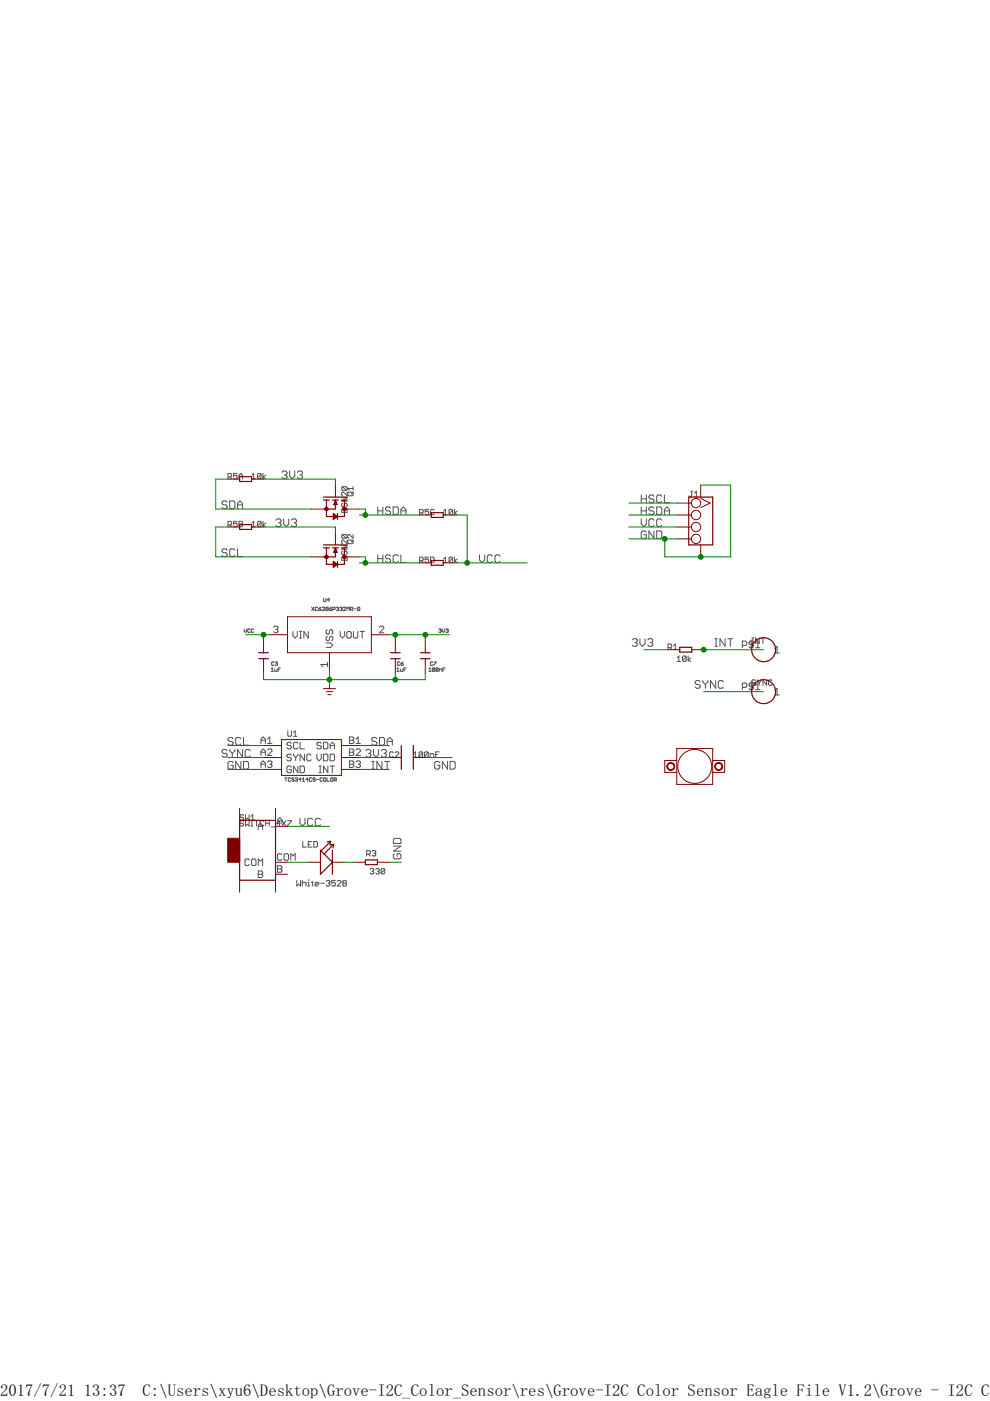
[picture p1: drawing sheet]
<svg xmlns="http://www.w3.org/2000/svg" width="210mm" height="297mm" viewBox="0 0 210 297" stroke-linecap="round" stroke-linejoin="round" font-family="sans-serif">
<defs><g id="words">
<g font-size="3.5">
<text x="0" y="296">2017/7/21</text>
<text x="17.8" y="296">13:37</text>
<text x="30.2" y="296">C:\Users\xyu6\Desktop\Grove-I2C_Color_Sensor\res\Grove-I2C Color Sensor Eagle File V1.2\Grove - I2C Co</text>
</g>
</g></defs>
<g fill="none" stroke="#505050" stroke-width=".21">
<path d="M61.4 99.9v1.1l.6 .5 .5-.5v-1.1M48.2 106.5l-.3-.3h-.6l-.2 .3v.3l.2 .2h.6l.3 .3v.3l-.3 .2h-.6l-.2-.2M48.2 116.6l-.3-.2h-.6l-.2 .2v.3l.2 .3h.6l.3 .3v.2l-.3 .3h-.6l-.2-.3M48.3 101.1h.6l.2-.2v-.3l-.2-.2h-.6v1.1M48.3 111.3h.6l.2-.2v-.4l-.2-.2h-.6v1.2M48.7 106.2h.8l.3 .3v1.1l-.3 .2h-.8zM48.7 101.1l.4 .4M48.7 111.3l.4 .4M49.8 116.6l-.3-.2h-.5l-.3 .2v1.1l.3 .3h.5l.3-.3M50.3 100.4h-.8v.5l.4-.1 .4 .1v.4l-.2 .2h-.4l-.2-.2M50.3 110.5h-.8v.6l.4-.2 .4 .2v.4l-.2 .2h-.4l-.2-.2M50.4 107.8v-1l.5-.6 .5 .6v1"/>
<path d="M50.4 116.4v1.6h1M50.4 107h1M50.7 110.5h.5l.2 .2-.2 .4 .2 .4-.2 .2h-.5zM50.7 101.5v-.7l.4-.4 .3 .4v.7M50.7 100.9h.7M50.7 111.1h.5M53.4 100.8l.4-.4v1.1M53.4 110.9l.4-.4v1.2M53.4 101.5h.8M53.4 111.7h.8M55.4 100.6v.7l-.2 .2h-.4l-.2-.2M55.4 100.6l-.2-.2h-.4l-.2 .2v.7"/>
<path d="M55.4 110.7l-.2-.2h-.4l-.2 .2v.8M55.4 110.7v.8l-.2 .2h-.4l-.2-.2M55.4 100.6l-.8 .7M55.4 110.7l-.8 .8M55.8 100.4v1.1M55.8 110.5v1.2M56.3 100.8l-.5 .3 .5 .4M56.3 110.9l-.5 .4 .5 .4M58.5 110.3l.3-.3h.5l.3 .3v.3l-.3 .2M59.1 110.8h.2M59.3 110.8l.3 .3v.3l-.3 .3h-.5l-.3-.3M59.8 100.1l.2-.2h.6l.3 .2v.3l-.3 .3"/>
<path d="M60.1 110v1.1l.6 .6 .5-.6v-1.1M60.3 100.7h.3M60.6 100.7l.3 .3v.2l-.3 .3h-.6l-.2-.3M61.8 110.3l.2-.3h.6l.3 .3v.3l-.3 .2M62.3 110.8h.3M62.6 110.8l.3 .3v.3l-.3 .3h-.6l-.2-.3M63.1 100.1l.2-.2h.6l.2 .2v.3l-.2 .3M63.6 100.7h.3M63.9 100.7l.2 .3v.2l-.2 .3h-.6l-.2-.3M72.5 118.2l.1-.2 .4 .2 .4-.2 .2 .2v.6h-1.1zM72.5 108.1l.1-.2 .4 .2 .4-.2 .2 .2v.5h-1.1zM72.5 105.5h1.1l-1.1 .8h1.1"/>
<path d="M72.5 115.7h1.1l-1.1 .7h1.1M72.6 103.2h.8l.2 .2v.4l-.2 .1M72.6 106.7l-.1 .2v.4l.1 .2 .4-.2v-.4l.2-.2 .4 .2v.4l-.2 .2M72.6 113.3h.8l.2 .2v.4l-.2 .2M72.6 116.8l-.1 .2v.4l.1 .2 .4-.2v-.4l.2-.2 .4 .2v.4l-.2 .2M72.6 103.2l-.1 .2v.4l.1 .1h.8M72.6 113.3l-.1 .2v.4l.1 .2h.8M72.6 103.2l.8 .7M72.6 113.3l.8 .8M73 108.1v.5M73 118.2v.6M73.6 104.4v.7l-.8-.7-.3 .1v.4l.1 .2"/>
<path d="M73.6 114.5v.8l-.8-.8-.3 .2v.4l.1 .2M73.9 104.4h.8l.2 .1v.4l-.2 .2h-.8l-.2-.2v-.4zM73.9 114.5h.8l.2 .2v.4l-.2 .2h-.8l-.2-.2v-.4zM74.9 103.6h-1.2l.4 .3M74.9 113.3v.8l-.8-.8h-.2l-.2 .2v.4l.2 .2M74.9 103.2v.7M74.9 104.4l-.4 .3M74.9 114.5l-.4 .4M80.1 108.3h1.1M80.1 107.5v1.6M80.1 117.6v1.7M80.1 118.4h1.1"/>
<path d="M81.2 107.5v1.6M81.2 117.6v1.7M82.8 107.8l-.3-.3h-.5l-.3 .3v.2l.3 .3h.5l.3 .3v.2l-.3 .3h-.5l-.3-.3M82.8 117.9l-.3-.3h-.5l-.3 .3v.3l.3 .2h.5l.3 .3v.3l-.3 .3h-.5l-.3-.3M83.4 107.5h.8l.3 .3v1l-.3 .3h-.8zM84.5 117.9l-.3-.3h-.6l-.2 .3v1.1l.2 .3h.6l.3-.3M85 117.6v1.7h1.1M85 109.1v-1.1l.5-.5 .6 .5v1.1M85 108.3h1.1M89 108.8h.5l.2-.2v-.4l-.2-.2h-.5v1.1M89 118.9h.5l.2-.2v-.4l-.2-.2h-.5v1.2M89.3 108.8l.4 .3"/>
<path d="M89.3 118.9l.4 .4M90.9 108h-.8v.6l.4-.2 .4 .2v.3l-.2 .2h-.4l-.2-.2M90.9 118.1h-.8v.6l.4-.2 .4 .2v.4l-.2 .2h-.4l-.2-.2M91.3 118.1h.6l.2 .2v.8l-.2 .2h-.6zM92.1 108.2l-.2-.2h-.4l-.2 .2v.7l.2 .2h.4l.2-.2M94 108.4l.4-.4v1.1M94 118.5l.4-.4v1.2M94 109.1h.8M94 119.3h.8M96 108.2v.7l-.2 .2h-.4l-.2-.2M96 108.2l-.2-.2h-.4l-.2 .2v.7M96 118.3l-.2-.2h-.4l-.2 .2v.8"/>
<path d="M96 118.3v.8l-.2 .2h-.4l-.2-.2M96 108.2l-.8 .7M96 118.3l-.8 .8M96.4 108v1.1M96.4 118.1v1.2M96.9 108.4l-.5 .4 .5 .3M96.9 118.5l-.5 .4 .5 .4M101.7 117.6v1.1l.5 .6 .6-.6v-1.1M104.4 117.9l-.3-.3h-.5l-.3 .3v1.1l.3 .3h.5l.3-.3M106 117.9l-.3-.3h-.5l-.3 .3v1.1l.3 .3h.5l.3-.3M136 104.9v1.7M136 107.5v1.6"/>
<path d="M136 110v1.1l.5 .6 .5-.6v-1.1M136 108.3h1M136 105.8h1M137 112.8l-.2-.2h-.6l-.2 .2v1.1l.2 .3h.6l.2-.3v-.5h-.5M137 104.9v1.7M137 107.5v1.6M138.7 107.8l-.3-.3h-.5l-.3 .3v.2l.3 .3h.5l.3 .3v.2l-.3 .3h-.5l-.3-.3M138.7 105.2l-.3-.3h-.5l-.3 .3v.3l.3 .3h.5l.3 .2v.3l-.3 .3h-.5l-.3-.3M138.7 110.3l-.3-.3h-.5l-.3 .3v1.1l.3 .3h.5l.3-.3M138.7 112.6v1.6l-1.1-1.6v1.6M139.2 107.5h.8l.3 .3v1l-.3 .3h-.8zM139.2 112.6h.8l.3 .2v1.1l-.3 .3h-.8z"/>
<path d="M140.3 105.2l-.3-.3h-.5l-.3 .3v1.1l.3 .3h.5l.3-.3M140.3 110.3l-.3-.3h-.5l-.3 .3v1.1l.3 .3h.5l.3-.3M140.9 108.3h1M140.9 104.9v1.7h1M140.9 109.1v-1.1l.5-.5 .5 .5v1.1M146.5 104.2h.4M146.7 104.2v.9l-.2 .2-.4-.2M147.3 105.3h.7M147.3 104.5l.3-.3v1.1M51.8 133.3v.5l.2 .3 .3-.3v-.5M53 133.5l-.1-.2-.4 .2 .1 .6 .4-.1M53.8 133.5l-.2-.2-.3 .2v.5l.1 .1 .4-.1"/>
<path d="M58 133l.2-.2h.5l.2 .2-.2 .5M58.5 133.5h.2M58.7 133.5l.2 .2-.2 .5h-.5l-.2-.3M62.1 133.9v.9l.5 .5 .4-.5v-.9M63.5 135.3h.5M63.5 133.9h.5M63.7 133.9v1.4M65.4 133.9v1.4l-1-1.4v1.4M66.1 128.7l.5 .8M66.6 128.7l-.5 .8M67.3 128.8h-.5v.5h.5M67.6 129.1h.3l.2 .2-.4 .2z"/>
<path d="M68.1 128.7l-.5 .4M68.3 128.8h.5l-.5 .7h.5M68.6 126.8v.6l.1 .2 .4-.2v-.6M69.2 136.3h.9l.4 .5-.4 .5h-.9M69.4 133.5l-.2 .3v.4l.2 .3 .4-.3v-.4l.3-.3 .4 .3v.4l-.2 .3M69.4 134.9l-.2 .2v.5l.2 .2 .4-.2v-.5l.3-.2 .4 .2v.5l-.2 .2M69.6 128.8h-.5v.5M69.6 128.8v.5h-.5M69.6 128.8l-.5 .5M69.8 129.1h.4l.1 .2-.3 .2zM69.9 127.2h-.5l.3-.4v.8M70.3 128.7l-.5 .4"/>
<path d="M70.6 129.2h.4l.1-.4-.5-.1v.8M71.3 128.8l.4-.1 .1 .1-.1 .3M71.6 129.1h.1M71.7 129.1l.1 .1-.1 .3-.4-.2M72.1 128.8l.3-.1 .2 .1-.2 .3M72.1 133.9v.9l.5 .5 .5-.5v-.9M72.3 129.1h.1M72.4 129.1l.2 .1-.2 .3-.3-.2M72.8 128.8h.5l-.5 .7h.5M73.5 134.1l.3-.2h.4l.3 .2v.9l-.3 .3h-.4l-.3-.3zM73.6 129.5v-.8l.2 .3 .3-.3v.8M74.3 129.2h.4l.1-.4-.5-.1v.8"/>
<path d="M74.6 129.2l.2 .3M74.9 133.9v1.1l.3 .3h.4l.3-.3v-1.1M75.1 129.1h.4M76.3 128.8h-.5l.1 .7 .4-.2v-.2h-.2M76.3 133.9h1M76.8 133.9v1.4M80.4 133l.3-.2h.4l.3 .2v.2l-1 1h1M93 133.5l.4-.2 .1 .2-.1 .2M93.3 133.7h.1M93.4 133.7l.1 .1-.1 .3-.4-.1M93.8 133.3v.5l.2 .3 .3-.3v-.5M94.5 133.5l.4-.2 .1 .2-.1 .2"/>
<path d="M94.8 133.7h.1M94.9 133.7l.1 .1-.1 .3-.4-.1M134 135.7l.3-.3h.6l.2 .3v.3l-.2 .2M134.6 136.2h.3M134.9 136.2l.2 .3v.3l-.2 .2h-.6l-.3-.2M135.7 135.4v1.1l.5 .5 .6-.5v-1.1M137.3 135.7l.3-.3h.5l.3 .3v.3l-.3 .2M137.9 136.2h.2M138.1 136.2l.3 .3v.3l-.3 .2h-.5l-.3-.2M141.6 137.3h.6l.2-.2v-.4l-.2-.2h-.6v1.2M142 137.3l.4 .4M142.8 136.9l.4-.4v1.2"/>
<path d="M142.8 137.7h.8M143.6 139.5l.3-.4v1.1M145.5 139.3v.7l-.2 .2h-.4l-.2-.2M145.5 139.3l-.2-.2h-.4l-.2 .2v.7M145.5 139.3l-.8 .7M145.9 139.1v1.1M146.5 139.5l-.6 .3 .6 .4M151.6 137h.5M151.6 135.4h.5M151.8 135.4v1.6M153.7 135.4v1.6l-1-1.6v1.6M154.3 135.4h1.1"/>
<path d="M154.8 135.4v1.6M157.4 136.9h.7l.2-.3v-.4l-.2-.3h-.7v1.4M159.3 135.7v1.9M159.4 136.4h.4M159.4 135.3h.4M159.6 135.3v1.1M159.7 136.2l-.2-.3h-.5l-.2 .3 .2 .4h.5l.2 .3-.2 .4h-.5l-.2-.2M160.2 137.3h.9M160.2 136.4l.5-.5v1.4M161 135.3v1.1l-.8-1.1v1.1M161.4 135.3h.7M161.8 135.3v1.1"/>
<path d="M164.3 137.5l.5-.4v1.4M164.3 138.5h.9M48.2 159.2l-.3-.3h-.6l-.2 .3v.2l.2 .3h.6l.3 .3v.3l-.3 .2h-.6l-.2-.2M48.7 158.9v.3l.6 .5M49.3 159.7v.8M49.4 156.6l-.2-.2h-.6l-.3 .2v.3l.3 .3h.6l.2 .2v.3l-.2 .3h-.6l-.3-.3M49.8 158.9v.3l-.5 .5M51.1 156.6l-.3-.2h-.6l-.2 .2v1.1l.2 .3h.6l.3-.3M51.4 158.9v1.6l-1-1.6v1.6M51.6 156.4v1.6h1.1M53.1 159.2l-.3-.3h-.5l-.3 .3v1.1l.3 .2h.5l.3-.2M55.3 157.6v-.9l.5-.4 .5 .4v.9"/>
<path d="M55.3 157h1M55.3 159.5h1M56.7 156.7l.5-.4v1.3M56.7 157.6h1M56.7 159l.3-.2h.4l.3 .2v.3l-1 .9h1M57.5 141.8l.2-.2v.7M57.5 142.3h.5M58.1 140.5l-.1-.2-.4 .2 .1 .6 .4-.2M58.2 141.8l.2 .5h.3v-.5M58.4 140.5l.3-.2 .1 .2-.1 .2M58.6 140.7h.1M58.7 140.7l.1 .1-.1 .3-.3-.2"/>
<path d="M59 142h.2M59.5 141.6h-.5v.7M61 155v.9l.2 .2h.4l.2-.2v-.9M61.8 157.6l-.3-.2h-.4l-.3 .2 .3 .5h.4l.3 .2-.3 .5h-.4l-.3-.3M62.2 156.1h.8M62.2 155.3l.4-.3v1.1M62.2 159.9v.2l.5 .5M63.2 157.6l-.3-.2h-.4l-.3 .2v.9l.3 .3h.4l.3-.3M63.2 159.9v.2l-.5 .5M63.6 157.4v1.4h1M64.6 159.9v1.4l-1-1.4v1.4M67.2 159.9v.9l.4 .5 .5-.5v-.9"/>
<path d="M68.1 157.6l-.2-.2h-.5l-.2 .2 .2 .5h.5l.2 .2-.2 .5h-.5l-.2-.3M68.6 157.4h.7l.2 .2v.9l-.2 .3h-.7zM68.6 159.9h.7l.2 .2v1l-.2 .2h-.7zM69.4 140.9h-1.4l.5 .5M69.4 140.4v1M70 158.1h.9M70 159.9h.7l.2 .2v1l-.2 .2h-.7zM70 158.8v-1l.5-.4 .4 .4v1M74.1 156.3h.7l.2 .2-.2 .5 .2 .4-.2 .2h-.7zM74.1 157h.7M74.1 159.5h.7M74.1 158.8h.7l.2 .2-.2 .5 .2 .5-.2 .2h-.7z"/>
<path d="M75.5 157.6h.9M75.5 159l.2-.2h.5l.2 .2v.3l-.9 .9h.9M75.5 156.7l.4-.4v1.3M77.6 159.2l.2-.3h.6l.2 .3v.2l-.2 .3M78.1 159.7h.3M78.4 159.7l.2 .3v.3l-.2 .2h-.6l-.2-.2M79.2 158.9v1.1l.5 .5 .6-.5v-1.1M79.9 156.6l-.3-.2h-.5l-.3 .2v.3l.3 .3h.5l.3 .2v.3l-.3 .3h-.5l-.3-.3M80.5 156.4h.8l.2 .2v1.1l-.2 .3h-.8zM80.8 159.2l.3-.3h.5l.3 .3v.2l-.3 .3M81.4 159.7h.2M81.6 159.7l.3 .3v.3l-.3 .2h-.5l-.3-.2"/>
<path d="M82.1 157.2h1.1M82.1 158v-1.1l.5-.5 .6 .5v1.1M83.4 159.6l-.2-.2h-.4l-.2 .2v.8l.2 .1h.4l.2-.1M83.8 159.6l.2-.2h.3l.2 .2v.2l-.7 .7h.7M84.2 142.3h.4M84.2 141.8l.2-.2v.7M84.8 140.5l-.2-.2-.3 .2v.4l.1 .2 .4-.2M84.9 141.8l.1 .5h.4v-.5M85 140.7h.4l.1 .2-.4 .2zM85.5 140.3l-.5 .4M85.6 142h.3M86.1 141.6h-.5v.7"/>
<path d="M87.7 159.8l.4-.4v1.1M89.6 159.6v.8l-.2 .1h-.4l-.1-.1M89.6 159.6l-.2-.2h-.4l-.1 .2v.8M89.6 159.6l-.7 .8M90.8 159.6v.8l-.2 .1h-.4l-.2-.1M90.8 159.6l-.2-.2h-.4l-.2 .2v.8M90.8 159.6l-.8 .8M90.9 142.3h.5M90.9 141.8l.3-.2v.7M91.7 140.5l-.1-.2-.4 .2v.4l.2 .2 .3-.2M92 140.3h.5l-.5 .8M92.1 141.7l-.1 .6-.3-.1"/>
<path d="M92.1 141.7h-.4v.5M92.1 141.7l-.4 .5M92.4 160h.4M92.9 141.7h-.5v.5M92.9 141.7v.5l-.1 .1-.4-.1M92.9 141.7l-.5 .5M93.1 159.4h-.7v1.1M93.2 142.3v-.5l.4 .2v.3M93.9 142h.2M94.4 141.6h-.5v.7M143.6 140.2h.7M148.5 144.6l-.3-.3h-.5l-.3 .3v.2l.3 .3h.5l.3 .3v.2l-.3 .3h-.5l-.3-.3"/>
<path d="M149 144.3v.3l.6 .5M149.6 145.1v.8M150.1 144.3v.3l-.5 .5M151.7 144.3v1.6l-1.1-1.6v1.6M153.4 144.6l-.3-.3h-.5l-.3 .3v1l.3 .3h.5l.3-.3M157.4 145.8h.7l.2-.3v-.4l-.2-.3h-.7v1.4M159.3 144.6v1.9M159.7 145.1l-.2-.3h-.5l-.2 .3 .2 .4h.5l.2 .3-.2 .4h-.5l-.2-.2M160.2 144.3l-.2-.2h-.4l-.2 .2 .2 .4h.4l.2 .2-.2 .4h-.4l-.2-.2M160.2 145.3l.5-.5v1.4M160.2 146.2h.9M160.6 144.1l.4 .6"/>
<path d="M161 144.7v.6M161.4 144.1l-.4 .6M162.5 144.1v1.2l-.7-1.2v1.2M163.7 144.3l-.2-.2h-.4l-.2 .2v.8l.2 .2h.4l.2-.2M164.3 146.4l.5-.5v1.4M164.3 147.3h.9M49.4 161.7l-.2-.3h-.6l-.3 .3v1.1l.3 .3h.6l.2-.3v-.6h-.5M51.1 161.4v1.7l-1.1-1.7v1.7M51.6 161.4h.8l.3 .3v1.1l-.3 .3h-.8zM51.6 174.2l-.1-.2h-.4l-.2 .2 .2 .4h.4l.1 .2-.1 .3h-.4l-.2-.2M51.6 172.9l-.1-.2h-.4l-.2 .2 .2 .4h.4l.1 .2-.1 .4h-.4l-.2-.2M52 174v1.1l.4-.3 .4 .3v-1.1"/>
<path d="M52 172.7v1.2l.4-.4 .4 .4v-1.2M53.2 174h.4M53.2 175.1h.4M53.2 173.9h.8M53.2 173.1l.4-.4v1.2M53.4 174v1.1M54 174h.8M54.4 174v1.1M54.8 175.9v-.9l.4-.5 .5 .5v.9M54.8 175.2h.9M55.3 160.2v-.9l.5-.5 .5 .5v.9M55.3 162.7v-.9l.5-.5 .5 .5v.9"/>
<path d="M55.3 162h1M55.9 174.2l-.2-.2h-.3l-.2 .2v.7l.2 .2h.3l.2-.2M56.3 174.6h.8M56.3 174v1.1M56.7 161.6l.3-.3h.4l.3 .3-.3 .4M57.1 174v1.1M57.2 162h.2M57.4 162l.3 .3-.3 .4h-.4l-.3-.2M57.5 175.3h.8M58.8 174.8v-1l.5-.4 .5 .4v1M58.8 174.1h1M59.4 174.6h-.7l.5-.6v1.1"/>
<path d="M59.8 174l.8 1.1M60.4 164.9h.5M60.6 174l-.8 1.1M60.6 164.9v.8M61 174h.8l-.8 1.1M61.6 165l-.1-.1-.4 .1 .1 .7 .4-.2M61.8 160.1l-.3-.2h-.4l-.3 .2 .3 .5h.4l.3 .2v.3l-.3 .2h-.4l-.3-.2M61.8 162.7l-.3-.3h-.4l-.3 .3v.9l.3 .2h.4l.3-.2v-.5h-.5M62.4 165l-.2-.1-.3 .1 .1 .3 .4 .1-.2 .3-.3-.2M62.6 165l.4-.1v.4M62.7 160.6v.7M62.9 165.3h.1"/>
<path d="M63 165.3v.4l-.4-.2M63.2 162.4v1.4l-1-1.4v1.4M63.6 173.5v1.1l.5 .5 .6-.5v-1.1M63.6 162.4h.7l.3 .3v.9l-.3 .2h-.7zM63.9 165.3h-.5l.3-.4v.8M64.1 165.7h.5M64.1 165.1l.2-.2v.8M64.2 178.4v1.2h.8M65.3 165.3h-.4l.3-.4v.8M65.4 179h.3M66 160.1l-.3-.2h-.4l-.3 .2v1l.3 .2h.4l.3-.2M66.1 165l-.1-.1-.4 .1 .1 .7 .4-.2"/>
<path d="M66.1 178.4h-.7v1.2h.7M66.3 173.8l-.3-.3h-.5l-.3 .3v1.1l.3 .2h.5l.3-.2M66.5 178.4h.6l.2 .2v.8l-.2 .2h-.6zM66.8 165l-.1-.1-.3 .1 .1 .3 .3 .1-.1 .3-.3-.2M67.1 165.3h.5M67.6 162.4h.5M67.6 163.8h.5M67.9 162.4v1.4M67.9 173.8l-.2-.3h-.6l-.2 .3v1.1l.2 .2h.6l.2-.2M68.3 165l-.1-.1-.3 .1 .1 .7 .3-.2M68.6 165l.1-.1 .4 .1-.1 .7-.4-.2zM69.3 164.9v.8h.5"/>
<path d="M69.5 162.4v1.4l-.9-1.4v1.4M70 162.4h.9M70.2 164.9l.4 .1-.1 .7-.4-.2zM70.5 162.4v1.4M70.8 165.4h.4l.1-.4-.5-.1v.8M71.1 165.4l.2 .3M74.1 162h.7M74.1 161.3h.7l.2 .3-.2 .4 .2 .5-.2 .2h-.7zM75.5 161.6l.2-.3h.5l.2 .3-.2 .4M75.9 162h.3M76.2 162l.2 .3-.2 .4h-.5l-.2-.2M78.8 161.4h.6"/>
<path d="M78.8 163.1h.6M79.1 161.4v1.7M81 161.4v1.7l-1.1-1.7v1.7M81.6 161.4h1M82.1 161.4v1.7M83.4 178l.3-.2h1.1l.2 .2v.8h-1.6zM83.4 179.4h1.6l-1.6 1.1h1.6M87.7 160.5h.8M91.2 160.5v-.7h.6l.2 .2v.5M93.2 161.7l-.2-.3h-.6l-.2 .3v1.1l.2 .3h.6l.2-.3v-.6h-.5M94.9 161.4v1.7l-1.1-1.7v1.7M95.4 161.4h.8l.3 .3v1.1l-.3 .3h-.8z"/>
<path d="M52.9 182.4l-.3-.3h-.4l-.3 .3v.9l.3 .2h.4l.3-.2M53.3 182.4l.3-.3h.4l.3 .3v.9l-.3 .2h-.4l-.3-.2zM54.8 183.5v-1.4l.4 .5 .5-.5v1.4M54.8 184.7h.7l.2 .2-.2 .5 .2 .4-.2 .3h-.7zM54.8 185.4h.7M58.8 183.5h.7l.3 .3-.3 .4 .3 .5-.3 .2h-.7zM58.8 184.2h.7M59.8 181.2l-.3-.2h-.4l-.3 .2v1l.3 .2h.4l.3-.2M60.2 181.2l.3-.2h.4l.3 .2v1l-.3 .2h-.4l-.3-.2zM61.7 182.4v-1.4l.4 .5 .5-.5v1.4M62.9 186.7v1.2l.4-.4 .4 .4v-1.2M64.1 186.7v1.2"/>
<path d="M64.1 187.3l.2-.2h.4l.2 .2v.6M65.3 187.1h.1v.8M65.3 187.9h.4M65.4 186.5v.2M66 187.1h.4M66.2 186.9v.7l.2 .3M66.8 187.5h.8l-.2-.4h-.4l-.2 .2v.3l.2 .3h.4M68 187.3h.8M69.2 186.9l.1-.2h.4l.2 .2-.2 .4M69.6 187.3h.1M69.7 187.3l.2 .2-.2 .4h-.4l-.1-.3M71.1 186.7h-.8v.6l.4-.2 .4 .2v.3l-.2 .3h-.4l-.2-.3"/>
<path d="M71.5 186.9l.2-.2h.4l.2 .2v.2l-.8 .8h.8M72.9 187.3l-.2 .2 .2 .4h.4l.1-.3-.1-.3M72.9 187.3h.4M72.9 187.3l-.2-.2 .2-.4h.4l.1 .2-.1 .4M77.7 181.1h.6l.2-.2v-.4l-.2-.2h-.6v1.2M78.1 181.1l.4 .4M78.5 184.3l.2-.2h.3l.2 .2-.2 .4M78.8 184.7h.2M78.9 180.5l.2-.2h.4l.2 .2-.2 .4M79 184.7l.2 .2-.2 .4h-.3l-.2-.2M79.3 180.9h.2M79.5 180.9l.2 .2-.2 .4h-.4l-.2-.2"/>
<path d="M79.7 184.3l.1-.2h.4l.2 .2-.2 .4M80 184.7h.2M80.2 184.7l.2 .2-.2 .4h-.4l-.1-.2M81.6 184.3l-.2-.2h-.4l-.2 .2v.8M81.6 184.3v.8l-.2 .2h-.4l-.2-.2M81.6 184.3l-.8 .8M83.7 181l-.3 .3v.5l.3 .3h1.1l.2-.3v-.5l-.2-.3h-.6v.6"/>
</g>
<g fill="none" stroke="#800000" stroke-width=".25">
<path d="M50.8 101.1h2.5v1h-2.5zM50.8 111.2h2.5v1h-2.5zM68.6 106h1.2M68.6 105.4h5.1M68.6 116.2h1.2M68.6 115.5h5.1M69.2 106v3.5h3.8v-3.5M69.2 116.2v3.5h3.8v-3.5M70.5 106h1.3M70.5 116.2h1.3M70.7 108.9l.9 .6-.9 .7zM70.7 119l.9 .7-.9 .6z"/>
<path d="M70.7 109.2l.4 .3M70.7 119.3l.4 .4M70.8 109.2l.3 .3M70.8 107l.3-1 .3 1M70.8 107h.6M70.8 119.3l.3 .4M70.8 117.1l.3-.9 .3 .9M70.8 117.1h.6M71.1 106.3v1.6h-1.9M71.1 109.5l-.4 .3M71.1 109.5l-.3 .3M71.1 116.5v1.6h-1.9"/>
<path d="M71.1 106.3l.3 .7M71.1 106.3l-.3 .7M71.1 119.7l-.4 .3M71.1 119.7l-.3 .3M71.1 116.5l.3 .6M71.1 116.5l-.3 .6M71.2 106.5l-.4 .5M71.2 116.7l-.4 .4M71.6 108.9v1.3M71.6 119v1.3M72.4 106h1.3M72.4 116.2h1.3"/>
<path d="M91.4 108.7h2.6v1h-2.6zM91.4 118.8h2.6v1h-2.6zM146 105.4h5.1v10.1h-5.1zM54.9 139.7h2M54.9 138.4h2M82.8 139.7h2M82.8 138.4h2M89.2 139.7h2M89.2 138.4h2M144.1 137.2h2.6v1.1h-2.6zM85.1 158.1v5M87.6 158.1v5"/>
<path d="M50.8 173.9h7.6v12.7h-7.6zM70.1 178.4l-2 2M70.1 178.4l-.8 .1M70.1 178.4l-.1 .7 .7-.1M70.7 179l-2 2M70.7 179l-.1 .8M67.9 180.3l2.6 2.5-2.6 2.6zM70.5 180.3v5.1M77.5 182.3h2.5v1h-2.5z"/>
<circle cx="161.9" cy="137.8" r="2.54"/>
<circle cx="161.9" cy="146.6" r="2.54"/>
</g>
<g fill="none" stroke="#800000" stroke-width=".21">
<path d="M48.3 101.6h2.5M48.3 111.7h2.5M53.3 101.6h2.6M53.3 111.7h2.6M66 107.9h3.2M66 118.1h3.2M71.1 102.8v2.6M71.1 113v2.5M73 107.9h3.2M73 118.1h3.2M88.9 109.2h2.5M88.9 119.3h2.5"/>
<path d="M94 109.2h2.5M94 119.3h2.5M143.5 111.7h3.1M143.5 109.2h3.1M143.5 106.7h3.1M143.5 114.3h3.1M148.6 105.7l2 1-2 .9M148.6 102.8v2.6M148.6 115.5v2.6M55.9 135.2v3.2M55.9 139.7v3.1M57.1 134.6h3.9"/>
<path d="M61 130.8h17.7v7.6h-17.7zM69.8 138.4v3.8M78.7 134.6h3.8M83.8 135.2v3.2M83.8 139.7v3.1M90.2 135.2v3.2M90.2 139.7v3.1M141.6 137.8h2.5M146.7 137.8h2.5M55.9 158.1h3.8M59.7 156.8h12.7v7.6h-12.7zM68.6 146h2.5"/>
<path d="M69.2 146.6h1.3M69.5 147.3h.7M69.8 145.4v.6M72.4 158.1h3.8M143.5 158.7h7.6v7.6h-7.6zM50.8 171.4v2.5M55.9 160.6h3.8M55.9 163.1h3.8M58.4 175.2h2.6M58.4 171.4v2.5M72.4 160.6h3.8M72.4 163.1h3.8"/>
<path d="M82.5 160.6h2.6M87.6 160.6h2.6M143.5 161.2h-2.6v2.6h2.6M151.1 161.2h2.5v2.6h-2.5M50.8 186.6v2.6M58.4 182.8h2.6M58.4 185.4h2.6M58.4 186.6v2.6M65.4 182.8h2.5M70.5 182.8h2.5M74.9 182.8h2.6M80 182.8h2.5"/>
<circle cx="147.6" cy="109.2" r=".99"/>
<circle cx="147.6" cy="106.7" r=".99"/>
<circle cx="147.6" cy="111.7" r=".99"/>
<circle cx="147.6" cy="114.3" r=".99"/>
<circle cx="147.3" cy="162.5" r="3.6"/>
</g>
<path d="M48.3 177.7h2.5v5.1h-2.5z" fill="#800000" stroke="#800000" stroke-width=".21"/>
<g fill="#800000" stroke="#800000" stroke-width=".21">
<path d="M141.6 162a.83 .83 0 0 1 1.3 0 .83 .83 0 0 1-.4 1.3 .83 .83 0 0 1-1.1-.8h.1a.68 .68 0 0 1 1-.6 .68 .68 0 0 1 .2 1.1 .68 .68 0 0 1-1.1-.3l-.1-.2h-.1z" fill-rule="evenodd"/>
<path d="M151.7 162a.84 .84 0 0 1 1.4 .1 .84 .84 0 0 1-.5 1.2 .84 .84 0 0 1-1.1-.8h.2a.69 .69 0 0 1 1-.6 .69 .69 0 0 1 .1 1.2 .69 .69 0 0 1-1.1-.4v-.2h-.2z" fill-rule="evenodd"/>
<path d="M72.8 107.6a.39 .39 0 0 1 .6 .2 .39 .39 0 0 1-.3 .5 .39 .39 0 0 1-.5-.4l.5-.1v.2l-.5-.1z" fill-rule="evenodd"/>
<path d="M69 107.6a.39 .39 0 0 1 .6 .2 .39 .39 0 0 1-.3 .5 .39 .39 0 0 1-.5-.4l.5-.1v.2l-.5-.1z" fill-rule="evenodd"/>
<path d="M72.7 117.9a.38 .38 0 0 1 .6 0 .38 .38 0 0 1-.2 .6 .38 .38 0 0 1-.5-.4l.4-.2 .1 .2h-.5z" fill-rule="evenodd"/>
<path d="M68.9 117.9a.38 .38 0 0 1 .6 0 .38 .38 0 0 1-.2 .6 .38 .38 0 0 1-.5-.4l.4-.2 .1 .2h-.5z" fill-rule="evenodd"/>
</g>
<g fill="none" stroke="#008000" stroke-width=".21">
<path d="M48.3 111.7h-2.6v6.4h20.3M48.3 101.6h-2.6v6.3h20.3M55.9 111.7h15.2v1.3M55.9 101.6h15.2v1.2M76.2 118.1h1.3v1.2M76.2 107.9h1.3v1.3M76.2 109.2h12.7M76.2 119.3h12.7M96.5 109.2h2.6v10.1M96.5 119.3h15.3M133.3 114.3h10.2M133.3 111.7h10.2"/>
<path d="M133.3 109.2h10.2M133.3 106.7h10.2M148.6 102.8h6.3v15.3h-14v-3.8M52.1 134.6h5M55.9 134.6v.6M82.5 134.6h12.7M83.8 134.6v.6M90.2 134.6v.6M136.5 137.8h5.1M148.9 137.8h13M48.3 158.1h7.6M55.9 142.8v1.3h34.3v-1.3"/>
<path d="M69.8 142.2v3.2M76.2 158.1h6.3M83.8 142.8v1.3M149.2 146.6h12.7M48.3 163.1h7.6M48.3 160.6h7.6M61 175.2h8.8M76.2 163.1h6.3M76.2 160.6h6.3M90.2 160.6h5.7M61 182.8h4.4M73 182.8h1.9"/>
<path d="M82.5 182.8h2.6"/>
</g>
<g fill="#008000" stroke="#008000" stroke-width=".21">
<circle cx="140.9" cy="114.3" r=".51"/>
<circle cx="148.6" cy="118.1" r=".51"/>
<circle cx="69.8" cy="144.1" r=".51"/>
<circle cx="83.8" cy="144.1" r=".51"/>
<circle cx="149.2" cy="137.8" r=".51"/>
<circle cx="99.1" cy="119.3" r=".51"/>
<circle cx="55.9" cy="134.6" r=".51"/>
<circle cx="77.5" cy="109.2" r=".51"/>
<circle cx="77.5" cy="119.3" r=".51"/>
<circle cx="83.8" cy="134.6" r=".51"/>
<circle cx="90.2" cy="134.6" r=".51"/>
</g>
<use href="#words"/>
</svg>
